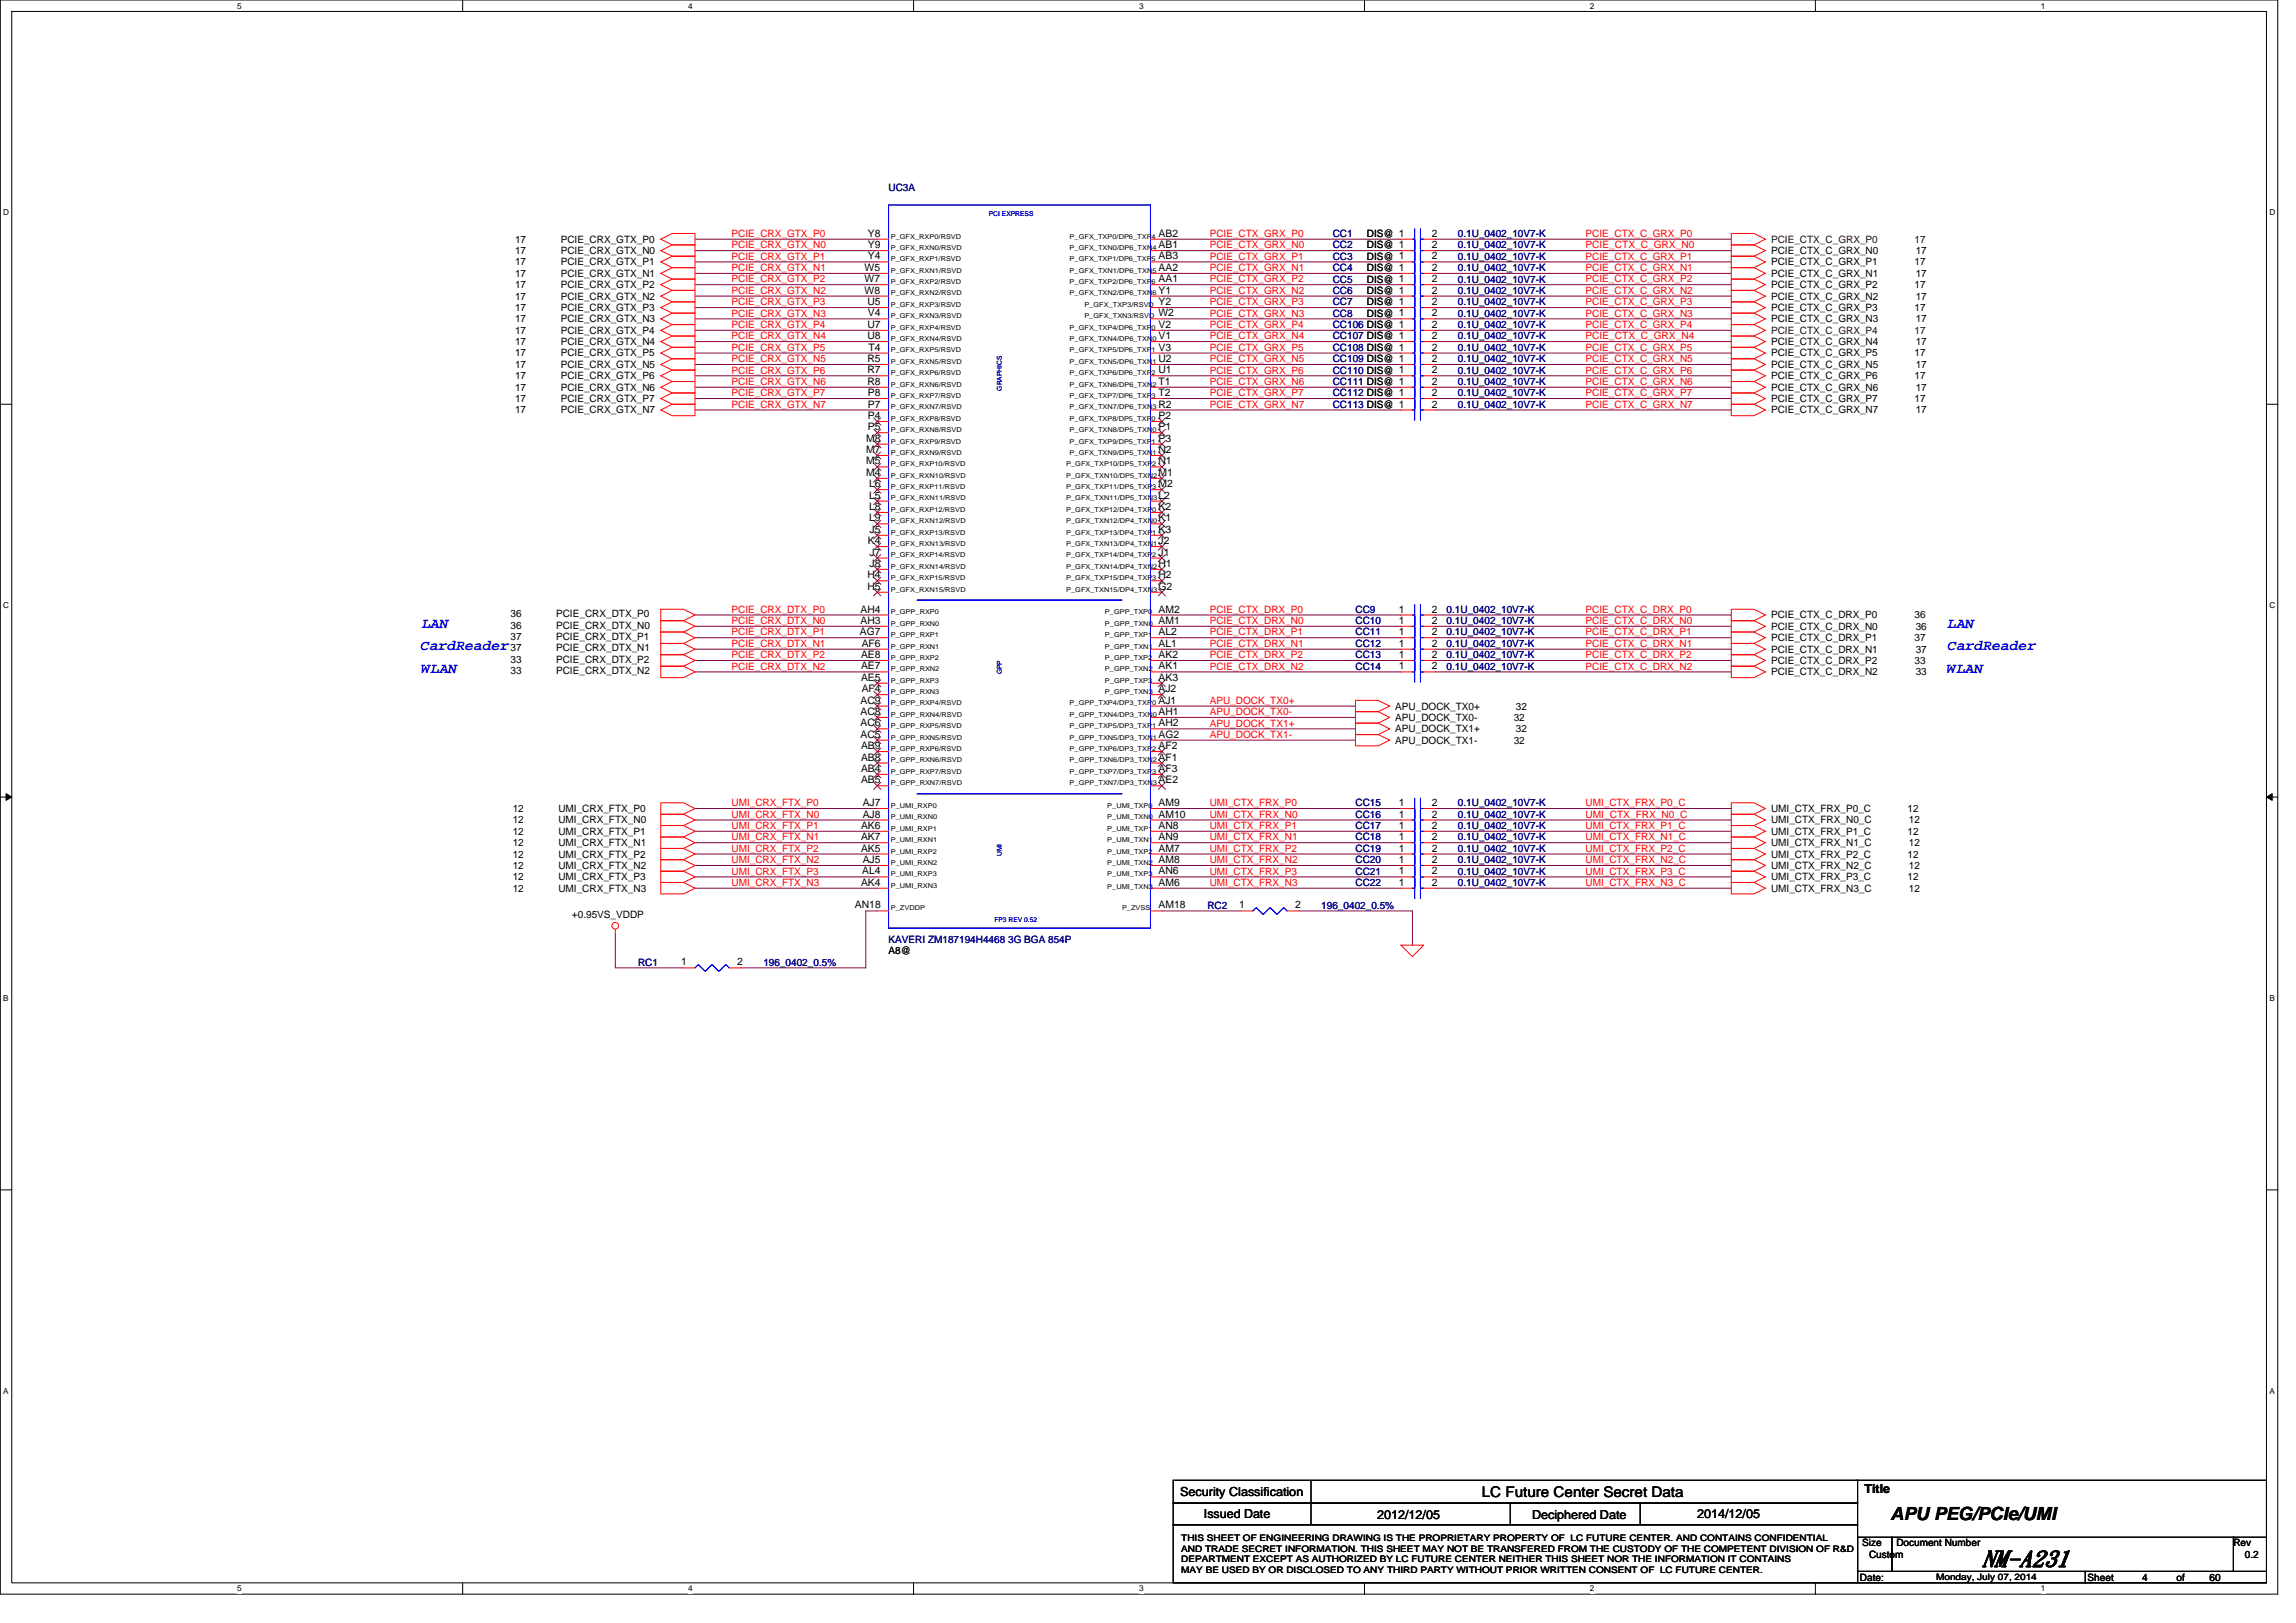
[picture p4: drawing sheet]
<svg xmlns="http://www.w3.org/2000/svg" width="297mm" height="210mm" viewBox="0 0 297 210" stroke-linecap="round" stroke-linejoin="round" font-family="sans-serif">
<defs><g id="words">
<text font-size="3" x="256.4" y="202.6">NM-A231</text>
<text font-size="2.3" x="244.6" y="196.6">APU PEG/PCIe/UMI</text>
<g font-size="1.9" fill="#00f">
<text x="54.6" y="81.2">LAN</text>
<text x="252" y="81.2">LAN</text>
<text x="54.4" y="84.1">CardReader</text>
<text x="54.6" y="87.1">WLAN</text>
<text x="252" y="84.1">CardReader</text>
<text x="252" y="87.1">WLAN</text>
</g>
<text font-size="1.9" x="191.7" y="193.7">LC Future Center Secret Data</text>
<g font-size="1.6">
<text x="152.7" y="193.5">Security Classification</text>
<text x="155.8" y="196.3">Issued Date</text>
<text x="178.2" y="196.5">2012/12/05</text>
<text x="198.2" y="196.5">Deciphered Date</text>
<text x="219.6" y="196.3">2014/12/05</text>
<text x="241.2" y="193.1">Title</text>
</g>
<g font-size="1.3" fill="#000080">
<text x="115" y="24.8">UC3A</text>
<text x="172.4" y="35.1">CC4</text>
<text x="172.4" y="30.6">CC1</text>
<text x="172.4" y="32.1">CC2</text>
<text x="172.4" y="33.6">CC3</text>
<text x="188.6" y="35.1">0.1U_0402_10V7-K</text>
<text x="188.6" y="30.6">0.1U_0402_10V7-K</text>
<text x="188.6" y="32.1">0.1U_0402_10V7-K</text>
<text x="188.6" y="33.6">0.1U_0402_10V7-K</text>
<text x="172.4" y="36.6">CC5</text>
<text x="172.4" y="38">CC6</text>
<text x="172.4" y="39.5">CC7</text>
<text x="172.4" y="41">CC8</text>
<text x="188.6" y="36.6">0.1U_0402_10V7-K</text>
<text x="188.6" y="38">0.1U_0402_10V7-K</text>
<text x="188.6" y="39.5">0.1U_0402_10V7-K</text>
<text x="188.6" y="41">0.1U_0402_10V7-K</text>
<text x="172.4" y="43.9">CC107 DIS@ 1</text>
<text x="172.4" y="45.4">CC108 DIS@ 1</text>
<text x="172.4" y="46.9">CC109 DIS@ 1</text>
<text x="172.4" y="42.4">CC106 DIS@ 1</text>
<text x="188.6" y="43.9">0.1U_0402_10V7-K</text>
<text x="188.6" y="45.4">0.1U_0402_10V7-K</text>
<text x="188.6" y="46.9">0.1U_0402_10V7-K</text>
<text x="188.6" y="42.4">0.1U_0402_10V7-K</text>
<text x="172.4" y="49.8">CC111 DIS@ 1</text>
<text x="172.4" y="51.3">CC112 DIS@ 1</text>
<text x="172.4" y="52.7">CC113 DIS@ 1</text>
<text x="172.4" y="48.3">CC110 DIS@ 1</text>
<text x="188.6" y="49.8">0.1U_0402_10V7-K</text>
<text x="188.6" y="51.3">0.1U_0402_10V7-K</text>
<text x="188.6" y="52.7">0.1U_0402_10V7-K</text>
<text x="188.6" y="48.3">0.1U_0402_10V7-K</text>
<text x="175.4" y="79.3">CC9</text>
<text x="175.4" y="80.8">CC10</text>
<text x="175.4" y="83.7">CC12</text>
<text x="175.4" y="82.2">CC11</text>
<text x="187.2" y="80.8">0.1U_0402_10V7-K</text>
<text x="187.2" y="83.7">0.1U_0402_10V7-K</text>
<text x="187.2" y="82.2">0.1U_0402_10V7-K</text>
<text x="187.2" y="79.3">0.1U_0402_10V7-K</text>
<text x="175.4" y="85.2">CC13</text>
<text x="175.4" y="86.6">CC14</text>
<text x="187.2" y="85.2">0.1U_0402_10V7-K</text>
<text x="187.2" y="86.6">0.1U_0402_10V7-K</text>
<text x="175.4" y="104.3">CC15</text>
<text x="175.4" y="105.8">CC16</text>
<text x="175.4" y="107.3">CC17</text>
<text x="188.6" y="104.3">0.1U_0402_10V7-K</text>
<text x="188.6" y="105.8">0.1U_0402_10V7-K</text>
<text x="188.6" y="107.3">0.1U_0402_10V7-K</text>
<text x="175.4" y="113.2">CC21</text>
<text x="175.4" y="108.7">CC18</text>
<text x="175.4" y="110.2">CC19</text>
<text x="175.4" y="111.7">CC20</text>
<text x="188.6" y="113.2">0.1U_0402_10V7-K</text>
<text x="188.6" y="108.7">0.1U_0402_10V7-K</text>
<text x="188.6" y="110.2">0.1U_0402_10V7-K</text>
<text x="188.6" y="111.7">0.1U_0402_10V7-K</text>
<text x="156.2" y="117.6">RC2</text>
<text x="170.9" y="117.6">196_0402_0.5%</text>
<text x="175.4" y="114.6">CC22</text>
<text x="188.6" y="114.6">0.1U_0402_10V7-K</text>
<text x="82.5" y="124.9">RC1</text>
<text x="98.8" y="124.9">196_0402_0.5%</text>
<text x="115" y="122">KAVERI ZM187194H4468 3G BGA 854P</text>
</g>
<g font-size="1.3">
<text x="66.6" y="31.4">17</text>
<text x="66.6" y="32.9">17</text>
<text x="66.6" y="34.3">17</text>
<text x="66.6" y="35.8">17</text>
<text x="72.5" y="31.4">PCIE_CRX_GTX_P0</text>
<text x="72.5" y="32.9">PCIE_CRX_GTX_N0</text>
<text x="72.5" y="34.3">PCIE_CRX_GTX_P1</text>
<text x="72.5" y="35.8">PCIE_CRX_GTX_N1</text>
<text x="111.9" y="35.1">W5</text>
<text x="112.3" y="33.6">Y4</text>
<text x="112.3" y="32.1">Y9</text>
<text x="112.3" y="30.6">Y8</text>
<text x="149.9" y="35.1">AA2</text>
<text x="149.9" y="33.6">AB3</text>
<text x="149.9" y="32.1">AB1</text>
<text x="149.9" y="30.6">AB2</text>
<text x="176.8" y="35.1">DIS@ 1</text>
<text x="176.8" y="30.6">DIS@ 1</text>
<text x="176.8" y="32.1">DIS@ 1</text>
<text x="176.8" y="33.6">DIS@ 1</text>
<text x="185.2" y="35.1">2</text>
<text x="185.2" y="30.6">2</text>
<text x="185.2" y="32.1">2</text>
<text x="185.2" y="33.6">2</text>
<text x="229.1" y="32.9">PCIE_CTX_C_GRX_N0</text>
<text x="229.1" y="34.3">PCIE_CTX_C_GRX_P1</text>
<text x="229.1" y="35.8">PCIE_CTX_C_GRX_N1</text>
<text x="247.7" y="34.3">17</text>
<text x="247.8" y="32.9">17</text>
<text x="247.8" y="35.8">17</text>
<text x="66.6" y="37.3">17</text>
<text x="66.6" y="38.8">17</text>
<text x="66.6" y="40.2">17</text>
<text x="66.6" y="41.7">17</text>
<text x="72.5" y="37.3">PCIE_CRX_GTX_P2</text>
<text x="72.5" y="38.8">PCIE_CRX_GTX_N2</text>
<text x="72.5" y="40.2">PCIE_CRX_GTX_P3</text>
<text x="72.5" y="41.7">PCIE_CRX_GTX_N3</text>
<text x="111.9" y="38">W8</text>
<text x="111.9" y="36.5">W7</text>
<text x="112.2" y="39.5">U5</text>
<text x="112.3" y="40.9">V4</text>
<text x="149.9" y="40.9">W2</text>
<text x="149.9" y="39.5">Y2</text>
<text x="149.9" y="38">Y1</text>
<text x="149.9" y="36.5">AA1</text>
<text x="176.8" y="36.6">DIS@ 1</text>
<text x="176.8" y="38">DIS@ 1</text>
<text x="176.8" y="39.5">DIS@ 1</text>
<text x="176.8" y="41">DIS@ 1</text>
<text x="185.2" y="36.5">2</text>
<text x="185.2" y="38">2</text>
<text x="185.2" y="39.5">2</text>
<text x="185.2" y="40.9">2</text>
<text x="229.1" y="37.3">PCIE_CTX_C_GRX_P2</text>
<text x="229.1" y="38.8">PCIE_CTX_C_GRX_N2</text>
<text x="229.1" y="40.2">PCIE_CTX_C_GRX_P3</text>
<text x="229.1" y="41.7">PCIE_CTX_C_GRX_N3</text>
<text x="247.7" y="37.3">17</text>
<text x="247.7" y="40.2">17</text>
<text x="247.8" y="38.8">17</text>
<text x="247.8" y="41.7">17</text>
<text x="66.6" y="44.7">17</text>
<text x="66.6" y="43.2">17</text>
<text x="66.6" y="47.6">17</text>
<text x="66.6" y="46.1">17</text>
<text x="72.5" y="44.7">PCIE_CRX_GTX_N4</text>
<text x="72.5" y="43.2">PCIE_CRX_GTX_P4</text>
<text x="72.5" y="47.6">PCIE_CRX_GTX_N5</text>
<text x="72.5" y="46.1">PCIE_CRX_GTX_P5</text>
<text x="112.2" y="46.8">R5</text>
<text x="112.2" y="43.9">U8</text>
<text x="112.2" y="42.4">U7</text>
<text x="112.4" y="45.4">T4</text>
<text x="149.9" y="46.8">U2</text>
<text x="149.9" y="45.4">V3</text>
<text x="149.9" y="43.9">V1</text>
<text x="149.9" y="42.4">V2</text>
<text x="185.2" y="43.9">2</text>
<text x="185.2" y="45.4">2</text>
<text x="185.2" y="46.8">2</text>
<text x="185.2" y="42.4">2</text>
<text x="229.1" y="44.7">PCIE_CTX_C_GRX_N4</text>
<text x="229.1" y="46.1">PCIE_CTX_C_GRX_P5</text>
<text x="229.1" y="47.6">PCIE_CTX_C_GRX_N5</text>
<text x="247.7" y="46.1">17</text>
<text x="247.8" y="44.7">17</text>
<text x="247.8" y="47.6">17</text>
<text x="66.6" y="50.5">17</text>
<text x="66.6" y="49.1">17</text>
<text x="66.6" y="53.5">17</text>
<text x="66.6" y="52">17</text>
<text x="72.5" y="50.5">PCIE_CRX_GTX_N6</text>
<text x="72.5" y="49.1">PCIE_CRX_GTX_P6</text>
<text x="72.5" y="53.5">PCIE_CRX_GTX_N7</text>
<text x="72.5" y="52">PCIE_CRX_GTX_P7</text>
<text x="112.2" y="49.8">R8</text>
<text x="112.2" y="48.3">R7</text>
<text x="112.3" y="52.7">P7</text>
<text x="112.3" y="51.2">P8</text>
<text x="149.9" y="52.7">R2</text>
<text x="149.9" y="51.2">T2</text>
<text x="149.9" y="49.8">T1</text>
<text x="149.9" y="48.3">U1</text>
<text x="185.2" y="49.8">2</text>
<text x="185.2" y="51.2">2</text>
<text x="185.2" y="52.7">2</text>
<text x="185.2" y="48.3">2</text>
<text x="229.1" y="49.1">PCIE_CTX_C_GRX_P6</text>
<text x="229.1" y="50.5">PCIE_CTX_C_GRX_N6</text>
<text x="229.1" y="52">PCIE_CTX_C_GRX_P7</text>
<text x="229.1" y="53.5">PCIE_CTX_C_GRX_N7</text>
<text x="247.7" y="49.1">17</text>
<text x="247.7" y="52">17</text>
<text x="247.8" y="50.5">17</text>
<text x="247.8" y="53.5">17</text>
<text x="112.1" y="58.6">M7</text>
<text x="112.1" y="57.1">M8</text>
<text x="112.3" y="55.7">P5</text>
<text x="112.3" y="54.2">P4</text>
<text x="149.9" y="58.6">N2</text>
<text x="149.9" y="57.1">P3</text>
<text x="149.9" y="55.7">P1</text>
<text x="149.9" y="54.2">P2</text>
<text x="112.1" y="61.6">M4</text>
<text x="112.1" y="60.1">M5</text>
<text x="112.4" y="66">L8</text>
<text x="112.4" y="64.5">L5</text>
<text x="112.4" y="63">L6</text>
<text x="149.9" y="66">K2</text>
<text x="149.9" y="64.5">L2</text>
<text x="149.9" y="63">M2</text>
<text x="149.9" y="61.6">M1</text>
<text x="149.9" y="60.1">N1</text>
<text x="112.3" y="70.4">K4</text>
<text x="112.4" y="67.5">L9</text>
<text x="112.5" y="71.9">J7</text>
<text x="112.5" y="68.9">J5</text>
<text x="149.9" y="71.9">J1</text>
<text x="149.9" y="70.4">J2</text>
<text x="149.9" y="68.9">K3</text>
<text x="149.9" y="67.5">K1</text>
<text x="112.2" y="76.3">H5</text>
<text x="112.2" y="74.8">H4</text>
<text x="112.5" y="73.3">J8</text>
<text x="149.9" y="76.3">G2</text>
<text x="149.9" y="74.8">H2</text>
<text x="149.9" y="73.3">H1</text>
<text x="66" y="82.8">37</text>
<text x="66" y="81.3">36</text>
<text x="66" y="79.9">36</text>
<text x="71.9" y="82.8">PCIE_CRX_DTX_P1</text>
<text x="71.9" y="81.3">PCIE_CRX_DTX_N0</text>
<text x="71.9" y="79.9">PCIE_CRX_DTX_P0</text>
<text x="111.2" y="82.2">AG7</text>
<text x="111.3" y="80.7">AH3</text>
<text x="111.3" y="79.2">AH4</text>
<text x="111.5" y="83.7">AF6</text>
<text x="149.9" y="83.7">AL1</text>
<text x="149.9" y="82.2">AL2</text>
<text x="149.9" y="80.7">AM1</text>
<text x="149.9" y="79.2">AM2</text>
<text x="181" y="79.2">1</text>
<text x="181" y="80.7">1</text>
<text x="181" y="83.7">1</text>
<text x="181" y="82.2">1</text>
<text x="185.2" y="79.2">2</text>
<text x="185.2" y="80.7">2</text>
<text x="185.2" y="83.7">2</text>
<text x="185.2" y="82.2">2</text>
<text x="229.1" y="80">PCIE_CTX_C_DRX_P0</text>
<text x="229.1" y="81.5">PCIE_CTX_C_DRX_N0</text>
<text x="229.1" y="83">PCIE_CTX_C_DRX_P1</text>
<text x="247.7" y="80">36</text>
<text x="247.7" y="83">37</text>
<text x="247.8" y="81.5">36</text>
<text x="66" y="84.3">37</text>
<text x="66" y="87.2">33</text>
<text x="66" y="85.7">33</text>
<text x="71.9" y="84.3">PCIE_CRX_DTX_N1</text>
<text x="71.9" y="87.2">PCIE_CRX_DTX_N2</text>
<text x="71.9" y="85.7">PCIE_CRX_DTX_P2</text>
<text x="111.4" y="88.1">AE5</text>
<text x="111.4" y="86.6">AE7</text>
<text x="111.4" y="85.1">AE8</text>
<text x="111.5" y="89.6">AF4</text>
<text x="149.9" y="89.6">AJ2</text>
<text x="149.9" y="88.1">AK3</text>
<text x="149.9" y="86.6">AK1</text>
<text x="149.9" y="85.1">AK2</text>
<text x="181" y="85.1">1</text>
<text x="181" y="86.6">1</text>
<text x="185.2" y="85.1">2</text>
<text x="185.2" y="86.6">2</text>
<text x="229.1" y="84.4">PCIE_CTX_C_DRX_N1</text>
<text x="229.1" y="85.9">PCIE_CTX_C_DRX_P2</text>
<text x="229.1" y="87.4">PCIE_CTX_C_DRX_N2</text>
<text x="247.7" y="85.9">33</text>
<text x="247.8" y="84.4">37</text>
<text x="247.8" y="87.4">33</text>
<text x="111.3" y="95.4">AC5</text>
<text x="111.3" y="94">AC6</text>
<text x="111.3" y="92.5">AC8</text>
<text x="111.3" y="91">AC9</text>
<text x="149.9" y="95.4">AG2</text>
<text x="149.9" y="94">AH2</text>
<text x="149.9" y="92.5">AH1</text>
<text x="149.9" y="91">AJ1</text>
<text x="180.5" y="94.7">APU_DOCK_TX1+</text>
<text x="180.5" y="93.3">APU_DOCK_TX0-</text>
<text x="180.5" y="91.8">APU_DOCK_TX0+</text>
<text x="195.8" y="93.3">32</text>
<text x="196.1" y="94.7">32</text>
<text x="196.1" y="91.8">32</text>
<text x="111.4" y="101.3">AB5</text>
<text x="111.4" y="99.9">AB4</text>
<text x="111.4" y="98.4">AB8</text>
<text x="111.4" y="96.9">AB9</text>
<text x="149.9" y="101.3">AE2</text>
<text x="149.9" y="99.9">AF3</text>
<text x="149.9" y="98.4">AF1</text>
<text x="149.9" y="96.9">AF2</text>
<text x="180.5" y="96.2">APU_DOCK_TX1-</text>
<text x="195.8" y="96.2">32</text>
<text x="66.3" y="105.1">12</text>
<text x="66.3" y="106.5">12</text>
<text x="66.3" y="108">12</text>
<text x="72.2" y="105.1">UMI_CRX_FTX_P0</text>
<text x="72.2" y="106.5">UMI_CRX_FTX_N0</text>
<text x="72.2" y="108">UMI_CRX_FTX_P1</text>
<text x="111.4" y="107.2">AK6</text>
<text x="111.6" y="105.8">AJ8</text>
<text x="111.6" y="104.3">AJ7</text>
<text x="149.9" y="107.2">AN8</text>
<text x="149.9" y="105.8">AM10</text>
<text x="149.9" y="104.3">AM9</text>
<text x="181" y="104.3">1</text>
<text x="181" y="105.8">1</text>
<text x="181" y="107.2">1</text>
<text x="185.2" y="104.3">2</text>
<text x="185.2" y="105.8">2</text>
<text x="185.2" y="107.2">2</text>
<text x="229.1" y="105.1">UMI_CTX_FRX_P0_C</text>
<text x="229.1" y="106.5">UMI_CTX_FRX_N0_C</text>
<text x="229.1" y="108">UMI_CTX_FRX_P1_C</text>
<text x="246.8" y="105.1">12</text>
<text x="246.8" y="108">12</text>
<text x="246.9" y="106.5">12</text>
<text x="66.3" y="109.5">12</text>
<text x="66.3" y="111">12</text>
<text x="66.3" y="112.4">12</text>
<text x="66.3" y="113.9">12</text>
<text x="72.2" y="109.5">UMI_CRX_FTX_N1</text>
<text x="72.2" y="111">UMI_CRX_FTX_P2</text>
<text x="72.2" y="112.4">UMI_CRX_FTX_N2</text>
<text x="72.2" y="113.9">UMI_CRX_FTX_P3</text>
<text x="111.4" y="110.2">AK5</text>
<text x="111.4" y="108.7">AK7</text>
<text x="111.5" y="113.1">AL4</text>
<text x="111.6" y="111.7">AJ5</text>
<text x="149.9" y="113.1">AN6</text>
<text x="149.9" y="111.7">AM8</text>
<text x="149.9" y="110.2">AM7</text>
<text x="149.9" y="108.7">AN9</text>
<text x="181" y="113.1">1</text>
<text x="181" y="108.7">1</text>
<text x="181" y="110.2">1</text>
<text x="181" y="111.7">1</text>
<text x="185.2" y="113.1">2</text>
<text x="185.2" y="108.7">2</text>
<text x="185.2" y="110.2">2</text>
<text x="185.2" y="111.7">2</text>
<text x="229.1" y="109.5">UMI_CTX_FRX_N1_C</text>
<text x="229.1" y="111">UMI_CTX_FRX_P2_C</text>
<text x="229.1" y="112.4">UMI_CTX_FRX_N2_C</text>
<text x="229.1" y="113.9">UMI_CTX_FRX_P3_C</text>
<text x="246.8" y="111">12</text>
<text x="246.8" y="113.9">12</text>
<text x="246.9" y="109.5">12</text>
<text x="246.9" y="112.4">12</text>
<text x="66.3" y="115.4">12</text>
<text x="72.2" y="115.4">UMI_CRX_FTX_N3</text>
<text x="74" y="118.7">+0.95VS_VDDP</text>
<text x="110.6" y="117.5">AN18</text>
<text x="111.4" y="114.6">AK4</text>
<text x="149.9" y="117.5">AM18</text>
<text x="149.9" y="114.6">AM6</text>
<text x="160.3" y="117.5">1</text>
<text x="167.6" y="117.5">2</text>
<text x="181" y="114.6">1</text>
<text x="185.2" y="114.6">2</text>
<text x="229.1" y="115.4">UMI_CTX_FRX_N3_C</text>
<text x="246.9" y="115.4">12</text>
<text x="88.1" y="124.9">1</text>
<text x="95.4" y="124.9">2</text>
<text x="115" y="123.5">A8@</text>
<text x="240.9" y="200.1">Size</text>
<text x="241.8" y="201.5">Custom</text>
<text x="245.3" y="200.1">Document Number</text>
<text x="288.9" y="200.1">Rev</text>
<text x="290.4" y="201.5">0.2</text>
<text x="240.6" y="204.5">Date:</text>
<text x="270.1" y="204.5">Sheet</text>
<text x="277.2" y="204.5">4</text>
<text x="281.6" y="204.5">of</text>
<text x="285.9" y="204.5">60</text>
</g>
<g font-size="1.3" fill="#f00">
<text x="94.6" y="33.6">PCIE_CRX_GTX_P1</text>
<text x="94.6" y="30.6">PCIE_CRX_GTX_P0</text>
<text x="94.6" y="35.1">PCIE_CRX_GTX_N1</text>
<text x="94.6" y="32.1">PCIE_CRX_GTX_N0</text>
<text x="156.5" y="32.1">PCIE_CTX_GRX_N0</text>
<text x="156.5" y="35.1">PCIE_CTX_GRX_N1</text>
<text x="156.5" y="30.6">PCIE_CTX_GRX_P0</text>
<text x="156.5" y="33.6">PCIE_CTX_GRX_P1</text>
<text x="205.1" y="32.1">PCIE_CTX_C_GRX_N0</text>
<text x="205.1" y="35.1">PCIE_CTX_C_GRX_N1</text>
<text x="205.1" y="33.6">PCIE_CTX_C_GRX_P1</text>
<text x="205.1" y="30.6">PCIE_CTX_C_GRX_P0</text>
<text x="94.6" y="39.5">PCIE_CRX_GTX_P3</text>
<text x="94.6" y="36.5">PCIE_CRX_GTX_P2</text>
<text x="94.6" y="38">PCIE_CRX_GTX_N2</text>
<text x="94.6" y="41">PCIE_CRX_GTX_N3</text>
<text x="156.5" y="38">PCIE_CTX_GRX_N2</text>
<text x="156.5" y="41">PCIE_CTX_GRX_N3</text>
<text x="156.5" y="36.5">PCIE_CTX_GRX_P2</text>
<text x="156.5" y="39.5">PCIE_CTX_GRX_P3</text>
<text x="205.1" y="41">PCIE_CTX_C_GRX_N3</text>
<text x="205.1" y="38">PCIE_CTX_C_GRX_N2</text>
<text x="205.1" y="36.5">PCIE_CTX_C_GRX_P2</text>
<text x="205.1" y="39.5">PCIE_CTX_C_GRX_P3</text>
<text x="94.6" y="42.4">PCIE_CRX_GTX_P4</text>
<text x="94.6" y="45.4">PCIE_CRX_GTX_P5</text>
<text x="94.6" y="43.9">PCIE_CRX_GTX_N4</text>
<text x="94.6" y="46.9">PCIE_CRX_GTX_N5</text>
<text x="156.5" y="43.9">PCIE_CTX_GRX_N4</text>
<text x="156.5" y="46.9">PCIE_CTX_GRX_N5</text>
<text x="156.5" y="42.4">PCIE_CTX_GRX_P4</text>
<text x="156.5" y="45.4">PCIE_CTX_GRX_P5</text>
<text x="205.1" y="43.9">PCIE_CTX_C_GRX_N4</text>
<text x="205.1" y="46.9">PCIE_CTX_C_GRX_N5</text>
<text x="205.1" y="45.4">PCIE_CTX_C_GRX_P5</text>
<text x="205.1" y="42.4">PCIE_CTX_C_GRX_P4</text>
<text x="94.6" y="49.8">PCIE_CRX_GTX_N6</text>
<text x="94.6" y="48.3">PCIE_CRX_GTX_P6</text>
<text x="94.6" y="51.3">PCIE_CRX_GTX_P7</text>
<text x="94.6" y="52.7">PCIE_CRX_GTX_N7</text>
<text x="156.5" y="49.8">PCIE_CTX_GRX_N6</text>
<text x="156.5" y="52.7">PCIE_CTX_GRX_N7</text>
<text x="156.5" y="48.3">PCIE_CTX_GRX_P6</text>
<text x="156.5" y="51.3">PCIE_CTX_GRX_P7</text>
<text x="205.1" y="52.7">PCIE_CTX_C_GRX_N7</text>
<text x="205.1" y="49.8">PCIE_CTX_C_GRX_N6</text>
<text x="205.1" y="48.3">PCIE_CTX_C_GRX_P6</text>
<text x="205.1" y="51.3">PCIE_CTX_C_GRX_P7</text>
<text x="94.6" y="80.7">PCIE_CRX_DTX_N0</text>
<text x="94.6" y="79.3">PCIE_CRX_DTX_P0</text>
<text x="94.6" y="82.2">PCIE_CRX_DTX_P1</text>
<text x="94.6" y="83.7">PCIE_CRX_DTX_N1</text>
<text x="156.5" y="80.7">PCIE_CTX_DRX_N0</text>
<text x="156.5" y="79.3">PCIE_CTX_DRX_P0</text>
<text x="156.5" y="83.7">PCIE_CTX_DRX_N1</text>
<text x="156.5" y="82.2">PCIE_CTX_DRX_P1</text>
<text x="205.1" y="79.3">PCIE_CTX_C_DRX_P0</text>
<text x="205.1" y="80.7">PCIE_CTX_C_DRX_N0</text>
<text x="205.1" y="82.2">PCIE_CTX_C_DRX_P1</text>
<text x="205.1" y="83.7">PCIE_CTX_C_DRX_N1</text>
<text x="94.6" y="86.6">PCIE_CRX_DTX_N2</text>
<text x="94.6" y="85.2">PCIE_CRX_DTX_P2</text>
<text x="156.5" y="85.2">PCIE_CTX_DRX_P2</text>
<text x="156.5" y="86.6">PCIE_CTX_DRX_N2</text>
<text x="205.1" y="85.2">PCIE_CTX_C_DRX_P2</text>
<text x="205.1" y="86.6">PCIE_CTX_C_DRX_N2</text>
<text x="156.5" y="91.1">APU_DOCK_TX0+</text>
<text x="156.5" y="92.5">APU_DOCK_TX0-</text>
<text x="156.5" y="95.5">APU_DOCK_TX1-</text>
<text x="156.5" y="94">APU_DOCK_TX1+</text>
<text x="94.6" y="105.8">UMI_CRX_FTX_N0</text>
<text x="94.6" y="104.3">UMI_CRX_FTX_P0</text>
<text x="94.6" y="107.3">UMI_CRX_FTX_P1</text>
<text x="156.5" y="105.8">UMI_CTX_FRX_N0</text>
<text x="156.5" y="104.3">UMI_CTX_FRX_P0</text>
<text x="156.5" y="107.3">UMI_CTX_FRX_P1</text>
<text x="205.1" y="105.8">UMI_CTX_FRX_N0_C</text>
<text x="205.1" y="107.3">UMI_CTX_FRX_P1_C</text>
<text x="205.1" y="104.3">UMI_CTX_FRX_P0_C</text>
<text x="94.6" y="111.7">UMI_CRX_FTX_N2</text>
<text x="94.6" y="108.7">UMI_CRX_FTX_N1</text>
<text x="94.6" y="110.2">UMI_CRX_FTX_P2</text>
<text x="94.6" y="113.2">UMI_CRX_FTX_P3</text>
<text x="156.5" y="108.7">UMI_CTX_FRX_N1</text>
<text x="156.5" y="111.7">UMI_CTX_FRX_N2</text>
<text x="156.5" y="110.2">UMI_CTX_FRX_P2</text>
<text x="156.5" y="113.2">UMI_CTX_FRX_P3</text>
<text x="205.1" y="111.7">UMI_CTX_FRX_N2_C</text>
<text x="205.1" y="108.7">UMI_CTX_FRX_N1_C</text>
<text x="205.1" y="110.2">UMI_CTX_FRX_P2_C</text>
<text x="205.1" y="113.2">UMI_CTX_FRX_P3_C</text>
<text x="94.6" y="114.6">UMI_CRX_FTX_N3</text>
<text x="156.5" y="114.6">UMI_CTX_FRX_N3</text>
<text x="205.1" y="114.6">UMI_CTX_FRX_N3_C</text>
</g>
<g font-size="1.3" fill="#400000">
<text x="229.1" y="31.4">PCIE_CTX_C_GRX_P0</text>
<text x="247.7" y="31.4">17</text>
<text x="229.1" y="43.2">PCIE_CTX_C_GRX_P4</text>
<text x="247.7" y="43.2">17</text>
</g>
<g font-size="1.2">
<text x="152.8" y="199.4">THIS SHEET OF ENGINEERING DRAWING IS THE PROPRIETARY PROPERTY OF LC FUTURE CENTER. AND CONTAINS CONFIDENTIAL</text>
<text x="152.8" y="200.8">AND TRADE SECRET INFORMATION. THIS SHEET MAY NOT BE TRANSFERED FROM THE CUSTODY OF THE COMPETENT DIVISION OF R&amp;D</text>
<text x="152.8" y="202.1">DEPARTMENT EXCEPT AS AUTHORIZED BY LC FUTURE CENTER NEITHER THIS SHEET NOR THE INFORMATION IT CONTAINS</text>
<text x="152.8" y="203.5">MAY BE USED BY OR DISCLOSED TO ANY THIRD PARTY WITHOUT PRIOR WRITTEN CONSENT OF LC FUTURE CENTER.</text>
<text x="250.5" y="204.4">Monday, July 07, 2014</text>
</g>
<g font-size="1.1">
<text x="30.7" y="1.1">5</text>
<text x="89" y="1.1">4</text>
<text x="147.4" y="1.1">3</text>
<text x="205.7" y="1.1">2</text>
<text x="264" y="1.1">1</text>
<text x=".4" y="27.8">D</text>
<text x="293.6" y="27.8">D</text>
<text x=".4" y="78.7">C</text>
<text x="293.6" y="78.7">C</text>
<text x=".4" y="129.5">B</text>
<text x="293.6" y="129.5">B</text>
<text x=".4" y="180.3">A</text>
<text x="293.6" y="180.3">A</text>
<text x="30.7" y="205.9">5</text>
<text x="89" y="205.9">4</text>
<text x="147.4" y="205.9">3</text>
<text x="205.7" y="205.9">2</text>
<text x="264" y="205.9">1</text>
</g>
<g font-size=".9" fill="#00f">
<text x="127.9" y="27.9">PCI EXPRESS</text>
<text x="129.6" y="50.5" transform="rotate(-90 129.6 50.5)">GRAPHICS</text>
<text x="129.6" y="87.2" transform="rotate(-90 129.6 87.2)">GPP</text>
<text x="129.6" y="110.8" transform="rotate(-90 129.6 110.8)">UMI</text>
<text x="128.6" y="119.3">FP3 REV 0.52</text>
</g>
<g font-size=".9">
<text x="115.2" y="35.3">P_GFX_RXN1/RSVD</text>
<text x="115.2" y="33.8">P_GFX_RXP1/RSVD</text>
<text x="115.2" y="32.3">P_GFX_RXN0/RSVD</text>
<text x="115.2" y="30.9">P_GFX_RXP0/RSVD</text>
<text x="138.4" y="35.3">P_GFX_TXN1/DP6_TXN5</text>
<text x="138.4" y="33.8">P_GFX_TXP1/DP6_TXP5</text>
<text x="138.4" y="32.3">P_GFX_TXN0/DP6_TXN4</text>
<text x="138.4" y="30.9">P_GFX_TXP0/DP6_TXP4</text>
<text x="115.2" y="41.2">P_GFX_RXN3/RSVD</text>
<text x="115.2" y="39.7">P_GFX_RXP3/RSVD</text>
<text x="115.2" y="38.2">P_GFX_RXN2/RSVD</text>
<text x="115.2" y="36.8">P_GFX_RXP2/RSVD</text>
<text x="138.4" y="38.2">P_GFX_TXN2/DP6_TXN6</text>
<text x="138.4" y="36.8">P_GFX_TXP2/DP6_TXP6</text>
<text x="140.3" y="41.2">P_GFX_TXN3/RSVD</text>
<text x="140.3" y="39.7">P_GFX_TXP3/RSVD</text>
<text x="115.2" y="47.1">P_GFX_RXN5/RSVD</text>
<text x="115.2" y="45.6">P_GFX_RXP5/RSVD</text>
<text x="115.2" y="44.1">P_GFX_RXN4/RSVD</text>
<text x="115.2" y="42.7">P_GFX_RXP4/RSVD</text>
<text x="138.4" y="47.1">P_GFX_TXN5/DP6_TXN1</text>
<text x="138.4" y="45.6">P_GFX_TXP5/DP6_TXP1</text>
<text x="138.4" y="44.1">P_GFX_TXN4/DP6_TXN0</text>
<text x="138.4" y="42.7">P_GFX_TXP4/DP6_TXP0</text>
<text x="115.2" y="53">P_GFX_RXN7/RSVD</text>
<text x="115.2" y="51.5">P_GFX_RXP7/RSVD</text>
<text x="115.2" y="50">P_GFX_RXN6/RSVD</text>
<text x="115.2" y="48.5">P_GFX_RXP6/RSVD</text>
<text x="138.4" y="53">P_GFX_TXN7/DP6_TXN3</text>
<text x="138.4" y="51.5">P_GFX_TXP7/DP6_TXP3</text>
<text x="138.4" y="50">P_GFX_TXN6/DP6_TXN2</text>
<text x="138.4" y="48.5">P_GFX_TXP6/DP6_TXP2</text>
<text x="115.2" y="58.9">P_GFX_RXN9/RSVD</text>
<text x="115.2" y="57.4">P_GFX_RXP9/RSVD</text>
<text x="115.2" y="55.9">P_GFX_RXN8/RSVD</text>
<text x="115.2" y="54.4">P_GFX_RXP8/RSVD</text>
<text x="138.4" y="58.9">P_GFX_TXN9/DP5_TXN1</text>
<text x="138.4" y="57.4">P_GFX_TXP9/DP5_TXP1</text>
<text x="138.4" y="55.9">P_GFX_TXN8/DP5_TXN0</text>
<text x="138.4" y="54.4">P_GFX_TXP8/DP5_TXP0</text>
<text x="115.2" y="64.7">P_GFX_RXN11/RSVD</text>
<text x="115.2" y="63.3">P_GFX_RXP11/RSVD</text>
<text x="115.2" y="61.8">P_GFX_RXN10/RSVD</text>
<text x="115.2" y="60.3">P_GFX_RXP10/RSVD</text>
<text x="137.9" y="64.7">P_GFX_TXN11/DP5_TXN3</text>
<text x="137.9" y="63.3">P_GFX_TXP11/DP5_TXP3</text>
<text x="137.9" y="61.8">P_GFX_TXN10/DP5_TXN2</text>
<text x="137.9" y="60.3">P_GFX_TXP10/DP5_TXP2</text>
<text x="115.2" y="70.6">P_GFX_RXN13/RSVD</text>
<text x="115.2" y="69.2">P_GFX_RXP13/RSVD</text>
<text x="115.2" y="67.7">P_GFX_RXN12/RSVD</text>
<text x="115.2" y="66.2">P_GFX_RXP12/RSVD</text>
<text x="137.9" y="70.6">P_GFX_TXN13/DP4_TXN1</text>
<text x="137.9" y="69.2">P_GFX_TXP13/DP4_TXP1</text>
<text x="137.9" y="67.7">P_GFX_TXN12/DP4_TXN0</text>
<text x="137.9" y="66.2">P_GFX_TXP12/DP4_TXP0</text>
<text x="115.2" y="76.5">P_GFX_RXN15/RSVD</text>
<text x="115.2" y="75.1">P_GFX_RXP15/RSVD</text>
<text x="115.2" y="73.6">P_GFX_RXN14/RSVD</text>
<text x="115.2" y="72.1">P_GFX_RXP14/RSVD</text>
<text x="137.9" y="76.5">P_GFX_TXN15/DP4_TXN3</text>
<text x="137.9" y="75.1">P_GFX_TXP15/DP4_TXP3</text>
<text x="137.9" y="73.6">P_GFX_TXN14/DP4_TXN2</text>
<text x="137.9" y="72.1">P_GFX_TXP14/DP4_TXP2</text>
<text x="115.2" y="83.9">P_GPP_RXN1</text>
<text x="115.2" y="82.4">P_GPP_RXP1</text>
<text x="115.2" y="81">P_GPP_RXN0</text>
<text x="115.2" y="79.5">P_GPP_RXP0</text>
<text x="143" y="83.9">P_GPP_TXN1</text>
<text x="143" y="82.4">P_GPP_TXP1</text>
<text x="143" y="81">P_GPP_TXN0</text>
<text x="143" y="79.5">P_GPP_TXP0</text>
<text x="115.2" y="89.8">P_GPP_RXN3</text>
<text x="115.2" y="88.3">P_GPP_RXP3</text>
<text x="115.2" y="86.8">P_GPP_RXN2</text>
<text x="115.2" y="85.4">P_GPP_RXP2</text>
<text x="143" y="89.8">P_GPP_TXN3</text>
<text x="143" y="88.3">P_GPP_TXP3</text>
<text x="143" y="86.8">P_GPP_TXN2</text>
<text x="143" y="85.4">P_GPP_TXP2</text>
<text x="115.2" y="95.7">P_GPP_RXN5/RSVD</text>
<text x="115.2" y="94.2">P_GPP_RXP5/RSVD</text>
<text x="115.2" y="92.7">P_GPP_RXN4/RSVD</text>
<text x="115.2" y="91.3">P_GPP_RXP4/RSVD</text>
<text x="138.4" y="95.7">P_GPP_TXN5/DP3_TXN1</text>
<text x="138.4" y="94.2">P_GPP_TXP5/DP3_TXP1</text>
<text x="138.4" y="92.7">P_GPP_TXN4/DP3_TXN0</text>
<text x="138.4" y="91.3">P_GPP_TXP4/DP3_TXP0</text>
<text x="115.2" y="101.6">P_GPP_RXN7/RSVD</text>
<text x="115.2" y="100.1">P_GPP_RXP7/RSVD</text>
<text x="115.2" y="98.6">P_GPP_RXN6/RSVD</text>
<text x="115.2" y="97.2">P_GPP_RXP6/RSVD</text>
<text x="138.4" y="101.6">P_GPP_TXN7/DP3_TXN3</text>
<text x="138.4" y="100.1">P_GPP_TXP7/DP3_TXP3</text>
<text x="138.4" y="98.6">P_GPP_TXN6/DP3_TXN2</text>
<text x="138.4" y="97.2">P_GPP_TXP6/DP3_TXP2</text>
<text x="115.2" y="107.5">P_UMI_RXP1</text>
<text x="115.2" y="106">P_UMI_RXN0</text>
<text x="115.2" y="104.5">P_UMI_RXP0</text>
<text x="143.3" y="107.5">P_UMI_TXP1</text>
<text x="143.3" y="106">P_UMI_TXN0</text>
<text x="143.3" y="104.5">P_UMI_TXP0</text>
<text x="115.2" y="113.4">P_UMI_RXP3</text>
<text x="115.2" y="111.9">P_UMI_RXN2</text>
<text x="115.2" y="110.4">P_UMI_RXP2</text>
<text x="115.2" y="108.9">P_UMI_RXN1</text>
<text x="143.3" y="113.4">P_UMI_TXP3</text>
<text x="143.3" y="111.9">P_UMI_TXN2</text>
<text x="143.3" y="110.4">P_UMI_TXP2</text>
<text x="143.3" y="108.9">P_UMI_TXN1</text>
<text x="115.2" y="117.8">P_ZVDDP</text>
<text x="115.2" y="114.8">P_UMI_RXN3</text>
<text x="143.3" y="115">P_UMI_TXN3</text>
<text x="145.2" y="117.8">P_ZVSS</text>
</g>
</g></defs>
<path d="M0 0h294.7v206.2h-294.7zM1.5 1.5h291.7v203.3h-291.7z" fill="none" stroke="#000" stroke-width=".13"/>
<g fill="#fff">
<path d="M30.7 .1h.6v1.2h-.6z"/>
<path d="M30.7 204.9h.6v1.2h-.6z"/>
</g>
<path d="M59.9 0v1.5M59.9 204.8v1.5" fill="none" stroke="#000" stroke-width=".13"/>
<g fill="#fff">
<path d="M89 .1h.6v1.2h-.6z"/>
<path d="M89 204.9h.6v1.2h-.6z"/>
</g>
<path d="M118.2 0v1.5M118.2 204.8v1.5" fill="none" stroke="#000" stroke-width=".13"/>
<g fill="#fff">
<path d="M147.4 .1h.5v1.2h-.5z"/>
<path d="M147.4 204.9h.5v1.2h-.5z"/>
</g>
<path d="M176.5 0v1.5M176.5 204.8v1.5" fill="none" stroke="#000" stroke-width=".13"/>
<g fill="#fff">
<path d="M205.7 .1h.6v1.2h-.6z"/>
<path d="M205.7 204.9h.6v1.2h-.6z"/>
</g>
<path d="M234.9 0v1.5M234.9 204.8v1.5" fill="none" stroke="#000" stroke-width=".13"/>
<g fill="#fff">
<path d="M264 .1h.6v1.2h-.6z"/>
<path d="M264 204.9h.6v1.2h-.6z"/>
<path d="M.4 26.9h.8v1.2h-.8z"/>
<path d="M293.6 26.9h.7v1.2h-.7z"/>
<path d="M.4 77.7h.8v1.2h-.8z"/>
<path d="M293.6 77.7h.7v1.2h-.7z"/>
</g>
<path d="M0 52.3h1.5M293.2 52.3h1.5" fill="none" stroke="#000" stroke-width=".13"/>
<g fill="#fff">
<path d="M.4 128.5h.7v1.2h-.7z"/>
<path d="M293.6 128.5h.7v1.2h-.7z"/>
</g>
<path d="M0 103.1h1.5M293.2 103.1h1.5" fill="none" stroke="#000" stroke-width=".13"/>
<path d="M.8 102.7l.7 .4-.7 .4zM293.2 103.1l.8-.4v.8z" fill="#000" stroke="#000" stroke-width=".13"/>
<g fill="#fff">
<path d="M.4 179.3h.7v1.2h-.7z"/>
<path d="M293.6 179.3h.7v1.2h-.7z"/>
</g>
<g fill="none" stroke="#000" stroke-width=".13">
<path d="M0 153.9h1.5M293.2 153.9h1.5M151.8 191.5h88.5v3h-88.5zM151.8 194.5h88.5v2.8h-88.5zM151.8 197.3h88.5v7.5h-88.5zM169.6 191.5v5.8M195.4 194.5v2.8M212.2 194.5v2.8M240.2 191.5h53v7.4M240.3 198.9h4.4v4.4h-4.4zM244.7 198.9h44.2v4.4h-44.2zM288.9 198.9h4.3v4.4h-4.3z"/>
<path d="M240.3 203.3h29.5v1.5h-29.5zM269.8 203.3h23.4v1.5h-23.4z"/>
</g>
<g fill="none" stroke="#800040" stroke-width=".13">
<path d="M89.9 33.9h23.6M89.9 30.9h23.6M89.9 39.8h23.6M89.9 36.8h23.6M89.9 38.3h23.6M89.9 35.4h23.6M89.9 32.4h23.6M150.3 32.4h30.9M150.3 35.4h30.9M150.3 38.3h30.9M150.3 36.8h30.9M150.3 30.9h30.9"/>
<path d="M150.3 33.9h30.9M150.3 39.8h30.9M185.7 38.3h38.3M185.7 32.4h38.3M185.7 35.4h38.3M185.7 33.9h38.3M185.7 36.8h38.3M185.7 39.8h38.3M185.7 30.9h38.3M89.9 41.3h23.6M89.9 42.7h23.6M89.9 45.7h23.6"/>
<path d="M89.9 44.2h23.6M89.9 47.2h23.6M89.9 50.1h23.6M89.9 48.6h23.6M89.9 51.6h23.6M89.9 53h23.6M150.3 41.3h30.9M150.3 44.2h30.9M150.3 47.2h30.9M150.3 50.1h30.9M150.3 53h30.9M150.3 48.6h30.9"/>
<path d="M150.3 42.7h30.9M150.3 45.7h30.9M150.3 51.6h30.9M185.7 41.3h38.3M185.7 53h38.3M185.7 50.1h38.3M185.7 44.2h38.3M185.7 47.2h38.3M185.7 45.7h38.3M185.7 48.6h38.3M185.7 51.6h38.3M185.7 42.7h38.3"/>
<path d="M89.9 79.6h23.6M150.3 79.6h30.9M185.7 79.6h38.3M89.9 81h23.6M89.9 82.5h23.6M89.9 84h23.6M89.9 86.9h23.6M89.9 85.4h23.6M150.3 81h30.9M150.3 84h30.9M150.3 82.5h30.9M150.3 85.4h30.9"/>
<path d="M150.3 86.9h30.9M150.3 91.4h25.1M150.3 92.8h25.1M150.3 95.8h25.1M150.3 94.3h25.1M185.7 81h38.3M185.7 82.5h38.3M185.7 84h38.3M185.7 85.4h38.3M185.7 86.9h38.3M89.9 114.9h23.6M89.9 112h23.6"/>
<path d="M89.9 109h23.6M89.9 106.1h23.6M89.9 104.6h23.6M89.9 110.5h23.6M89.9 113.5h23.6M89.9 107.5h23.6M113.5 117.9h-1.5v7.3h-16.2M150.3 106.1h30.9M150.3 109h30.9M150.3 112h30.9M150.3 114.9h30.9M150.3 110.5h30.9"/>
<path d="M150.3 104.6h30.9M150.3 107.5h30.9M150.3 113.5h30.9M150.3 117.9h10.3M168 117.9h14.7v4.4M185.7 114.9h38.3M185.7 112h38.3M185.7 106.1h38.3M185.7 109h38.3M185.7 107.5h38.3M185.7 110.5h38.3M185.7 113.5h38.3"/>
<path d="M185.7 104.6h38.3M79.6 120.8v4.4h8.8"/>
</g>
<g fill="none" stroke="#f00" stroke-width=".13">
<path d="M85.5 30.9l1.5-.7h2.9v1.5h-2.9zM85.5 32.4l1.5-.7h2.9v1.4h-2.9zM85.5 33.9l1.5-.8h2.9v1.5h-2.9zM85.5 35.4l1.5-.8h2.9v1.5h-2.9zM85.5 36.8l1.5-.7h2.9v1.5h-2.9zM85.5 38.3l1.5-.7h2.9v1.5h-2.9zM85.5 39.8l1.5-.7h2.9v1.4h-2.9zM113.5 39.8h1.5M113.5 38.3h1.5M113.5 36.8h1.5M113.5 35.4h1.5M113.5 33.9h1.5"/>
<path d="M113.5 32.4h1.5M113.5 30.9h1.5M148.8 39.8h1.5M148.8 38.3h1.5M148.8 36.8h1.5M148.8 35.4h1.5M148.8 33.9h1.5M148.8 32.4h1.5M148.8 30.9h1.5M181.2 35.4h1.5M181.2 36.8h1.5M181.2 30.9h1.5"/>
<path d="M181.2 38.3h1.5M181.2 39.8h1.5M181.2 32.4h1.5M181.2 33.9h1.5M184.2 35.4h1.5M184.2 36.8h1.5M184.2 30.9h1.5M184.2 38.3h1.5M184.2 39.8h1.5M184.2 32.4h1.5M184.2 33.9h1.5M224 30.2h2.9l1.5 .7-1.5 .8h-2.9z"/>
<path d="M224 31.7h2.9l1.5 .7-1.5 .7h-2.9zM224 33.1h2.9l1.5 .8-1.5 .7h-2.9zM224 34.6h2.9l1.5 .8-1.5 .7h-2.9zM224 36.1h2.9l1.5 .7-1.5 .8h-2.9zM224 37.6h2.9l1.5 .7-1.5 .8h-2.9zM224 39.1h2.9l1.5 .7-1.5 .7h-2.9zM85.5 41.3l1.5-.8h2.9v1.5h-2.9zM85.5 44.2l1.5-.7h2.9v1.4h-2.9zM85.5 42.7l1.5-.7h2.9v1.5h-2.9zM85.5 47.2l1.5-.8h2.9v1.5h-2.9zM85.5 45.7l1.5-.8h2.9v1.5h-2.9zM85.5 50.1l1.5-.7h2.9v1.4h-2.9z"/>
<path d="M85.5 48.6l1.5-.7h2.9v1.5h-2.9zM85.5 53l1.5-.7h2.9v1.5h-2.9zM85.5 51.6l1.5-.8h2.9v1.5h-2.9zM113.5 58.9h1.5M113.5 57.5h1.5M113.5 56h1.5M113.5 54.5h1.5M113.5 53h1.5M113.5 51.6h1.5M113.5 50.1h1.5M113.5 48.6h1.5M113.5 47.2h1.5"/>
<path d="M113.5 45.7h1.5M113.5 44.2h1.5M113.5 42.7h1.5M113.5 41.3h1.5M148.8 58.9h1.5M148.8 57.5h1.5M148.8 56h1.5M148.8 54.5h1.5M148.8 53h1.5M148.8 51.6h1.5M148.8 50.1h1.5M148.8 48.6h1.5"/>
<path d="M148.8 47.2h1.5M148.8 45.7h1.5M148.8 44.2h1.5M148.8 42.7h1.5M148.8 41.3h1.5M181.2 50.1h1.5M181.2 51.6h1.5M181.2 44.2h1.5M181.2 53h1.5M181.2 45.7h1.5M181.2 47.2h1.5M181.2 41.3h1.5"/>
<path d="M181.2 48.6h1.5M181.2 42.7h1.5M184.2 50.1h1.5M184.2 51.6h1.5M184.2 44.2h1.5M184.2 53h1.5M184.2 45.7h1.5M184.2 47.2h1.5M184.2 41.3h1.5M184.2 48.6h1.5M184.2 42.7h1.5M224 40.5h2.9l1.5 .8-1.5 .7h-2.9z"/>
<path d="M224 42h2.9l1.5 .7-1.5 .8h-2.9zM224 43.5h2.9l1.5 .7-1.5 .7h-2.9zM224 44.9h2.9l1.5 .8-1.5 .7h-2.9zM224 46.4h2.9l1.5 .8-1.5 .7h-2.9zM224 47.9h2.9l1.5 .7-1.5 .8h-2.9zM224 49.4h2.9l1.5 .7-1.5 .7h-2.9zM224 50.8h2.9l1.5 .8-1.5 .7h-2.9zM224 52.3h2.9l1.5 .7-1.5 .8h-2.9zM85.5 78.8h2.9l1.5 .8-1.5 .7h-2.9zM113.5 79.6h1.5M113.5 76.6h1.5M113.5 75.1h1.5"/>
<path d="M113.5 73.7h1.5M113.5 72.2h1.5M113.5 70.7h1.5M113.5 69.3h1.5M113.5 67.8h1.5M113.5 66.3h1.5M113.5 64.8h1.5M113.5 63.4h1.5M113.5 61.9h1.5M113.5 60.4h1.5M148.8 79.6h1.5M148.8 76.6h1.5"/>
<path d="M148.8 75.1h1.5M148.8 73.7h1.5M148.8 72.2h1.5M148.8 70.7h1.5M148.8 69.3h1.5M148.8 67.8h1.5M148.8 66.3h1.5M148.8 64.8h1.5M148.8 63.4h1.5M148.8 61.9h1.5M148.8 60.4h1.5M181.2 79.6h1.5"/>
<path d="M184.2 79.6h1.5M224 78.8h2.9l1.5 .8-1.5 .7h-2.9zM85.5 83.2h2.9l1.5 .8-1.5 .7h-2.9zM85.5 81.8h2.9l1.5 .7-1.5 .7h-2.9zM85.5 86.2h2.9l1.5 .7-1.5 .8h-2.9zM85.5 84.7h2.9l1.5 .7-1.5 .8h-2.9zM85.5 80.3h2.9l1.5 .7-1.5 .8h-2.9zM113.5 98.7h1.5M113.5 97.2h1.5M113.5 95.8h1.5M113.5 94.3h1.5M113.5 92.8h1.5"/>
<path d="M113.5 91.4h1.5M113.5 89.9h1.5M113.5 88.4h1.5M113.5 86.9h1.5M113.5 85.4h1.5M113.5 84h1.5M113.5 82.5h1.5M113.5 81h1.5M148.8 98.7h1.5M148.8 97.2h1.5M148.8 95.8h1.5M148.8 94.3h1.5"/>
<path d="M148.8 92.8h1.5M148.8 91.4h1.5M148.8 89.9h1.5M148.8 88.4h1.5M148.8 86.9h1.5M148.8 85.4h1.5M148.8 84h1.5M148.8 82.5h1.5M148.8 81h1.5M175.4 95h2.9l1.5 .8-1.5 .7h-2.9zM175.4 93.6h2.9l1.5 .7-1.5 .7h-2.9zM175.4 92.1h2.9l1.5 .7-1.5 .8h-2.9z"/>
<path d="M175.4 90.6h2.9l1.5 .8-1.5 .7h-2.9zM181.2 85.4h1.5M181.2 81h1.5M181.2 84h1.5M181.2 82.5h1.5M181.2 86.9h1.5M184.2 85.4h1.5M184.2 81h1.5M184.2 84h1.5M184.2 82.5h1.5M184.2 86.9h1.5M224 80.3h2.9l1.5 .7-1.5 .8h-2.9z"/>
<path d="M224 81.8h2.9l1.5 .7-1.5 .7h-2.9zM224 83.2h2.9l1.5 .8-1.5 .7h-2.9zM224 84.7h2.9l1.5 .7-1.5 .8h-2.9zM224 86.2h2.9l1.5 .7-1.5 .8h-2.9zM85.5 103.9h2.9l1.5 .7-1.5 .7h-2.9zM85.5 105.3h2.9l1.5 .8-1.5 .7h-2.9zM85.5 106.8h2.9l1.5 .7-1.5 .8h-2.9zM85.5 108.3h2.9l1.5 .7-1.5 .8h-2.9zM85.5 109.8h2.9l1.5 .7-1.5 .7h-2.9zM85.5 111.2h2.9l1.5 .8-1.5 .7h-2.9zM85.5 112.7h2.9l1.5 .8-1.5 .7h-2.9zM85.5 114.2h2.9l1.5 .7-1.5 .8h-2.9z"/>
<path d="M113.5 117.9h1.5M113.5 114.9h1.5M113.5 113.5h1.5M113.5 112h1.5M113.5 110.5h1.5M113.5 109h1.5M113.5 107.5h1.5M113.5 106.1h1.5M113.5 104.6h1.5M113.5 101.7h1.5M113.5 100.2h1.5M148.8 117.9h1.5"/>
<path d="M148.8 114.9h1.5M148.8 113.5h1.5M148.8 112h1.5M148.8 110.5h1.5M148.8 109h1.5M148.8 107.5h1.5M148.8 106.1h1.5M148.8 104.6h1.5M148.8 101.7h1.5M148.8 100.2h1.5M160.6 117.9h1.5M166.5 117.9h1.5"/>
<path d="M181.2 113.5h1.5M181.2 114.9h1.5M181.2 104.6h1.5M181.2 106.1h1.5M181.2 107.5h1.5M181.2 109h1.5M181.2 110.5h1.5M181.2 112h1.5M184.2 113.5h1.5M184.2 114.9h1.5M184.2 104.6h1.5M184.2 106.1h1.5"/>
<path d="M184.2 107.5h1.5M184.2 109h1.5M184.2 110.5h1.5M184.2 112h1.5M224 103.9h2.9l1.5 .7-1.5 .7h-2.9zM224 105.3h2.9l1.5 .8-1.5 .7h-2.9zM224 106.8h2.9l1.5 .7-1.5 .8h-2.9zM224 108.3h2.9l1.5 .7-1.5 .8h-2.9zM224 109.8h2.9l1.5 .7-1.5 .7h-2.9zM224 111.2h2.9l1.5 .8-1.5 .7h-2.9zM224 112.7h2.9l1.5 .8-1.5 .7h-2.9zM224 114.2h2.9l1.5 .7-1.5 .8h-2.9z"/>
<path d="M79.6 120.2v.6M88.4 125.2h1.5M94.3 125.2h1.5M181.2 122.3h3l-1.5 1.5z"/>
<circle cx="79.6" cy="119.8" r=".43"/>
</g>
<g fill="none" stroke="#00f" stroke-width=".13">
<path d="M115 32.4h.1M115 30.9h.1M115 33.9h.1M115 38.3h.1M115 36.8h.1M115 35.4h.1M115 39.8h.1M115 26.5h33.8v93.6h-33.8zM148.8 39.8h.1M148.8 38.3h.1M148.8 33.9h.1M148.8 30.9h.1"/>
<path d="M148.8 32.4h.1M148.8 35.4h.1M148.8 36.8h.1M182.7 35.4h.3M182.7 36.8h.3M182.7 30.9h.3M182.7 38.3h.3M182.7 39.8h.3M182.7 32.4h.3M182.7 33.9h.3M183 34v2.7M183 35.5v2.7"/>
<path d="M183 29.6v2.7M183 37v2.6M183 38.5v2.6M183 31.1v2.6M183 39.9v2.7M183 32.6v2.6M183.8 34v2.7M183.8 35.5v2.7M183.8 29.6v2.7M183.8 37v2.6M183.8 38.5v2.6M183.8 31.1v2.6"/>
<path d="M183.8 39.9v2.7M183.8 32.6v2.6M183.8 35.4h.4M183.8 36.8h.4M183.8 30.9h.4M183.8 38.3h.4M183.8 39.8h.4M183.8 32.4h.4M183.8 33.9h.4M115 41.3h.1M115 44.2h.1M115 42.7h.1"/>
<path d="M115 45.7h.1M115 50.1h.1M115 48.6h.1M115 47.2h.1M115 51.6h.1M115 53h.1M115 56h.1M115 54.5h.1M115 57.5h.1M115 58.9h.1M148.8 41.3h.1M148.8 45.7h.1"/>
<path d="M148.8 42.7h.1M148.8 44.2h.1M148.8 47.2h.1M148.8 48.6h.1M148.8 51.6h.1M148.8 50.1h.1M148.8 53h.1M148.8 57.5h.1M148.8 54.5h.1M148.8 56h.1M148.8 58.9h.1M182.7 50.1h.3"/>
<path d="M182.7 51.6h.3M182.7 44.2h.3M182.7 53h.3M182.7 45.7h.3M182.7 47.2h.3M182.7 41.3h.3M182.7 48.6h.3M182.7 42.7h.3M183 48.8v2.6M183 50.2v2.7M183 42.9v2.6M183 51.7v2.7"/>
<path d="M183 44.3v2.7M183 45.8v2.7M183 47.3v2.7M183 41.4v2.6M183.8 48.8v2.6M183.8 50.2v2.7M183.8 42.9v2.6M183.8 51.7v2.7M183.8 44.3v2.7M183.8 45.8v2.7M183.8 47.3v2.7M183.8 41.4v2.6"/>
<path d="M183.8 50.1h.4M183.8 51.6h.4M183.8 44.2h.4M183.8 53h.4M183.8 45.7h.4M183.8 47.2h.4M183.8 41.3h.4M183.8 48.6h.4M183.8 42.7h.4M115 60.4h.1M115 61.9h.1M115 67.8h.1"/>
<path d="M115 66.3h.1M115 63.4h.1M115 64.8h.1M115 70.7h.1M115 73.7h.1M115 72.2h.1M115 69.3h.1M115 76.6h.1M115 75.1h.1M115 79.6h.1M118.6 77.6h26.6M148.8 60.4h.1"/>
<path d="M148.8 63.4h.1M148.8 61.9h.1M148.8 64.8h.1M148.8 69.3h.1M148.8 66.3h.1M148.8 67.8h.1M148.8 70.7h.1M148.8 72.2h.1M148.8 75.1h.1M148.8 73.7h.1M148.8 76.6h.1M148.8 79.6h.1"/>
<path d="M182.7 79.6h.3M183 78.2v2.7M183 79.7v2.7M183.8 78.2v2.7M183.8 79.7v2.7M183.8 79.6h.4M115 81h.1M115 82.5h.1M115 84h.1M115 89.9h.1M115 85.4h.1M115 86.9h.1"/>
<path d="M115 88.4h.1M115 91.4h.1M115 92.8h.1M115 94.3h.1M115 95.8h.1M115 97.2h.1M115 98.7h.1M148.8 81h.1M148.8 82.5h.1M148.8 84h.1M148.8 88.4h.1M148.8 85.4h.1"/>
<path d="M148.8 86.9h.1M148.8 89.9h.1M148.8 91.4h.1M148.8 94.3h.1M148.8 92.8h.1M148.8 95.8h.1M148.8 97.2h.1M148.8 98.7h.1M182.7 85.4h.3M182.7 81h.3M182.7 84h.3M182.7 82.5h.3"/>
<path d="M182.7 86.9h.3M183 84.1v2.7M183 82.7v2.6M183 81.2v2.6M183 85.6v2.6M183.8 84.1v2.7M183.8 82.7v2.6M183.8 81.2v2.6M183.8 85.6v2.6M183.8 85.4h.4M183.8 81h.4M183.8 84h.4"/>
<path d="M183.8 82.5h.4M183.8 86.9h.4M115 117.9h.1M115 113.5h.1M115 109h.1M115 107.5h.1M115 110.5h.1M115 114.9h.1M115 106.1h.1M115 104.6h.1M115 112h.1M115 101.7h.1"/>
<path d="M115 100.2h.1M118.6 102.7h26.6M148.8 109h.1M148.8 107.5h.1M148.8 113.5h.1M148.8 104.6h.1M148.8 112h.1M148.8 110.5h.1M148.8 114.9h.1M148.8 117.9h.1M148.8 106.1h.1M148.8 100.2h.1"/>
<path d="M148.8 101.7h.1M162.1 117.9l.4-.5 .9 .9 .9-.9 .9 .9 .9-.9 .4 .5M182.7 113.5h.3M182.7 114.9h.3M182.7 104.6h.3M182.7 106.1h.3M182.7 107.5h.3M182.7 109h.3M182.7 110.5h.3M182.7 112h.3M183 112.1v2.7M183 113.6v2.6"/>
<path d="M183 103.3v2.6M183 104.8v2.6M183 106.2v2.7M183 107.7v2.6M183 109.2v2.6M183 110.6v2.7M183.8 112.1v2.7M183.8 113.6v2.6M183.8 103.3v2.6M183.8 104.8v2.6M183.8 106.2v2.7M183.8 107.7v2.6"/>
<path d="M183.8 109.2v2.6M183.8 110.6v2.7M183.8 113.5h.4M183.8 114.9h.4M183.8 104.6h.4M183.8 106.1h.4M183.8 107.5h.4M183.8 109h.4M183.8 110.5h.4M183.8 112h.4M89.9 125.2l.5-.4 .8 .9 .9-.9 .9 .9 .9-.9 .4 .4"/>
</g>
<g fill="none" stroke="#804000" stroke-width=".13">
<path d="M113 60l1 .9M113 58.5l1 .9M113 57l1 .9M113 55.5l1 1M113 54.1l1 .9M113.9 60l-.9 .9M113.9 58.5l-.9 .9M113.9 57l-.9 .9M113.9 55.5l-.9 1M113.9 54.1l-.9 .9M149.9 60l.9 .9M149.9 58.5l.9 .9"/>
<path d="M149.9 57l.9 .9M149.9 55.5l.9 1M149.9 54.1l.9 .9M150.8 60l-.9 .9M150.8 58.5l-.9 .9M150.8 57l-.9 .9M150.8 55.5l-.9 1M150.8 54.1l-.9 .9M113 76.2l1 .9M113 74.7l1 .9M113 73.2l1 .9M113 71.8l1 .9"/>
<path d="M113 70.3l1 .9M113 68.8l1 .9M113 67.3l1 .9M113 65.8l1 1M113 64.4l1 .9M113 62.9l1 .9M113 61.4l1 1M113.9 76.2l-.9 .9M113.9 74.7l-.9 .9M113.9 73.2l-.9 .9M113.9 71.8l-.9 .9M113.9 70.3l-.9 .9"/>
<path d="M113.9 68.8l-.9 .9M113.9 67.3l-.9 .9M113.9 65.8l-.9 1M113.9 64.4l-.9 .9M113.9 62.9l-.9 .9M113.9 61.4l-.9 1M149.9 76.2l.9 .9M149.9 74.7l.9 .9M149.9 73.2l.9 .9M149.9 71.8l.9 .9M149.9 70.3l.9 .9M149.9 68.8l.9 .9"/>
<path d="M149.9 67.3l.9 .9M149.9 65.8l.9 1M149.9 64.4l.9 .9M149.9 62.9l.9 .9M149.9 61.4l.9 1M150.8 76.2l-.9 .9M150.8 74.7l-.9 .9M150.8 73.2l-.9 .9M150.8 71.8l-.9 .9M150.8 70.3l-.9 .9M150.8 68.8l-.9 .9M150.8 67.3l-.9 .9"/>
<path d="M150.8 65.8l-.9 1M150.8 64.4l-.9 .9M150.8 62.9l-.9 .9M150.8 61.4l-.9 1M113 99.7l1 .9M113 98.3l1 .9M113 96.8l1 .9M113 95.3l1 .9M113 93.9l1 .9M113 92.4l1 .9M113 90.9l1 .9M113 89.4l1 .9"/>
<path d="M113 87.9l1 1M113.9 99.7l-.9 .9M113.9 98.3l-.9 .9M113.9 96.8l-.9 .9M113.9 95.3l-.9 .9M113.9 93.9l-.9 .9M113.9 92.4l-.9 .9M113.9 90.9l-.9 .9M113.9 89.4l-.9 .9M113.9 87.9l-.9 1M149.9 99.7l.9 .9M149.9 98.3l.9 .9"/>
<path d="M149.9 96.8l.9 .9M149.9 89.4l.9 .9M149.9 87.9l.9 1M150.8 99.7l-.9 .9M150.8 98.3l-.9 .9M150.8 96.8l-.9 .9M150.8 89.4l-.9 .9M150.8 87.9l-.9 1M113 101.2l1 .9M113.9 101.2l-.9 .9M149.9 101.2l.9 .9M150.8 101.2l-.9 .9"/>
</g>
<use href="#words"/>
</svg>
